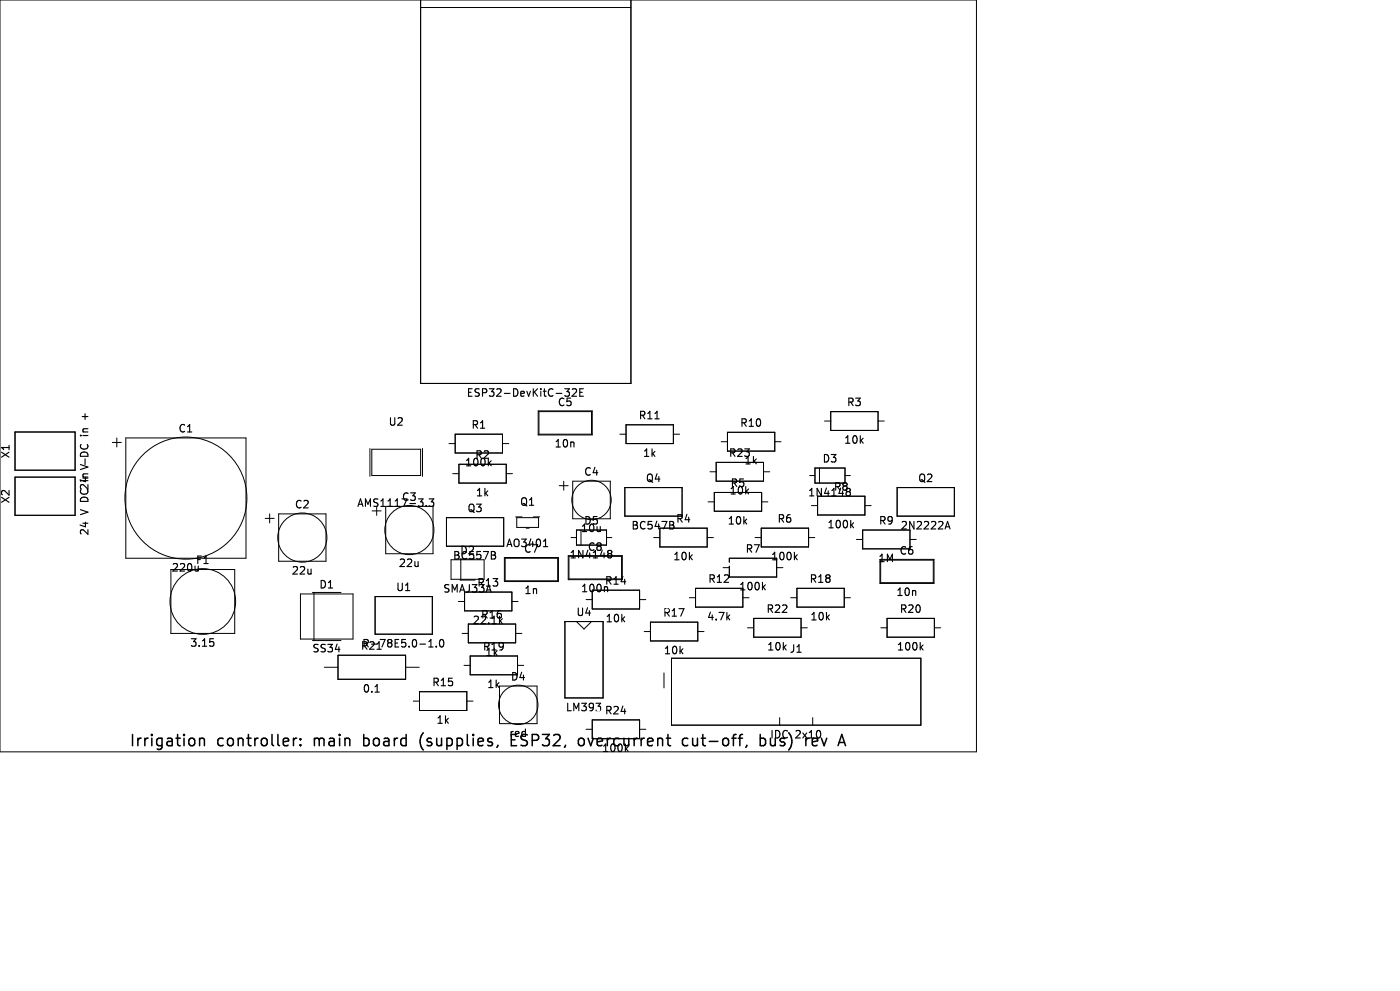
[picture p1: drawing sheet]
<svg xmlns="http://www.w3.org/2000/svg" width="420mm" height="297mm" viewBox="0 0 420 297" stroke-linecap="round" stroke-linejoin="round" font-family="sans-serif">
<defs><g id="words">
<g font-size="4.7">
<text x="38.6" y="224.3">Irrigation</text>
<text x="65" y="224.3">controller:</text>
<text x="94.5" y="224.3">main</text>
<text x="110" y="224.3">board</text>
<text x="127.6" y="224.3">(supplies,</text>
<text x="155.6" y="224.3">ESP32,</text>
<text x="176.6" y="224.3">overcurrent</text>
<text x="208.5" y="224.3">cut-off,</text>
<text x="232.3" y="224.3">bus)</text>
<text x="246.7" y="224.3">rev</text>
</g>
<g font-size="3.1">
<text x="139.7" y="119.4">ESP32-DevKitC-32E</text>
<text x="27" y="124.3" transform="rotate(-90 27 124.3)">+</text>
<text x="167.1" y="122.2">C5</text>
<text x="253.8" y="122.2">R3</text>
<text x="27" y="129.7" transform="rotate(-90 27 129.7)">in</text>
<text x="53.3" y="130.1">C1</text>
<text x="116.3" y="128">U2</text>
<text x="141.2" y="128.9">R1</text>
<text x="191.4" y="126.1">R11</text>
<text x="221.8" y="128.4">R10</text>
<text x="3.3" y="137.6" transform="rotate(-90 3.3 137.6)">X1</text>
<text x="142.3" y="138">R2</text>
<text x="166.1" y="134.6">10n</text>
<text x="192.6" y="137.4">1k</text>
<text x="218.4" y="137.4">R23</text>
<text x="253" y="133.5">10k</text>
<text x="139.2" y="140.2">100k</text>
<text x="175" y="143">C4</text>
<text x="246.5" y="139.1">D3</text>
<text x="27" y="147.2" transform="rotate(-90 27 147.2)">24 inV -DC</text>
<text x="142.5" y="149.2">1k</text>
<text x="193.5" y="144.9">Q4</text>
<text x="218.6" y="148.7">10k</text>
<text x="218.9" y="146.4">R5</text>
<text x="242.2" y="149.2">1N4148</text>
<text x="249.9" y="147.5">R8</text>
<text x="275.2" y="144.9">Q2</text>
<text x="3.3" y="151.1" transform="rotate(-90 3.3 151.1)">X2</text>
<text x="27" y="154.2" transform="rotate(-90 27 154.2)">V DC</text>
<text x="88.2" y="152.8">C2</text>
<text x="106.9" y="152.4">AMS1117-3.3</text>
<text x="120.3" y="150.6">C3</text>
<text x="140" y="154">Q3</text>
<text x="155.8" y="152">Q1</text>
<text x="27" y="160.7" transform="rotate(-90 27 160.7)">24</text>
<text x="174" y="159.9">10u</text>
<text x="175" y="157.7">D5</text>
<text x="189.2" y="159.1">BC547B</text>
<text x="202.6" y="157.1">R4</text>
<text x="218" y="157.7">10k</text>
<text x="233" y="157.1">R6</text>
<text x="248" y="158.8">100k</text>
<text x="263.4" y="157.7">R9</text>
<text x="269.9" y="159.1">2N2222A</text>
<text x="137.8" y="166.6">D2</text>
<text x="151.6" y="164.4">AO3401</text>
<text x="156.9" y="166.1">C7</text>
<text x="170.6" y="167.8">1N4148</text>
<text x="176.1" y="165.6">C8</text>
<text x="223.4" y="166.1">R7</text>
<text x="269.6" y="166.7">C6</text>
<text x="51.2" y="171.8">220u</text>
<text x="58.5" y="169.5">F1</text>
<text x="87.2" y="172.7">22u</text>
<text x="119.4" y="170.4">22u</text>
<text x="135.6" y="168.2">BC557B</text>
<text x="201.7" y="168.4">10k</text>
<text x="231.1" y="168.4">100k</text>
<text x="263.2" y="168.9">1M</text>
<text x="95.5" y="176.8">D1</text>
<text x="118.6" y="177.6">U1</text>
<text x="132.7" y="178.1">SMAJ33A</text>
<text x="142.9" y="176.3">R13</text>
<text x="157" y="178.5">1n</text>
<text x="174.1" y="178">100n</text>
<text x="181.2" y="175.7">R14</text>
<text x="212.2" y="175.1">R12</text>
<text x="221.5" y="177.4">100k</text>
<text x="242.6" y="175.1">R18</text>
<text x="268.6" y="179.1">10n</text>
<text x="144" y="185.8">R16</text>
<text x="172.7" y="185.1">U4</text>
<text x="229.7" y="184.2">R22</text>
<text x="269.7" y="184.2">R20</text>
<text x="141.5" y="187.5">22.1k</text>
<text x="181.4" y="187">10k</text>
<text x="211.9" y="186.4">4.7k</text>
<text x="242.8" y="186.4">10k</text>
<text x="56.8" y="194.3">3.15</text>
<text x="93.4" y="196">SS34</text>
<text x="108" y="195.2">R21</text>
<text x="108.4" y="194.5">R-78E5.0-1.0</text>
<text x="144.6" y="195.4">R19</text>
<text x="145.3" y="197.1">1k</text>
<text x="198.9" y="196.5">10k</text>
<text x="229.9" y="195.4">10k J1</text>
<text x="268.8" y="195.4">100k</text>
<text x="108.6" y="208">0.1</text>
<text x="129.4" y="206.1">R15</text>
<text x="145.9" y="206.7">1k</text>
<text x="153" y="204.4">D4</text>
<text x="181.2" y="214.6">R24</text>
<text x="130.7" y="217.4">1k</text>
<text x="152.5" y="221.3">red</text>
<text x="230.8" y="221.8">IDC</text>
<text x="238.6" y="221.8">2x10</text>
<text x="180.4" y="225.8">100k</text>
</g>
<g font-size="3.1" fill="#fff">
<text x="223.1" y="139.6">1k</text>
<text x="198.7" y="185.3">R17</text>
<text x="169.5" y="213.6">LM393</text>
</g>
</g></defs>
<g fill="none" stroke="#000" stroke-width=".34">
<path d="M169.4 116.5h1.4l-.7 .9 .6 .2v.9l-.3 .3-1-.3M171.7 116.7l.8-.2 .5 .6-1.4 1.7h1.4M173.9 117.6h.8M175 116.5h-1.1v2.3h1.1M24.1 130.5h.2M25.5 124v1.7M146.7 138.7l.6 .9M147.3 138.1l-.8 .9M196.5 125.5h1.3M127.9 151.6v.2M128.7 149.5h1.4l-.7 .9 .6 .2v1l-.3 .2-1-.2M201.7 156.3l.2 .1"/>
<path d="M201.9 157.2l-.2 .1 .3 .2M202.2 158.1l-.4 .4M254.7 146.4l.4 .4-.4 .5 .3 .2 .1 .7-.4 .4M255.4 157.3l.7 .9M256.1 156.7l-.9 .8M283.5 158.5l.8-2.2 .7 2.2M283.7 157.9h1.1M59.5 169.6v1.5M59.5 170.9l-.7 .2M148.2 165.3l.4 .4-.4 .7a.6 .6 0 0 1 .5 .5 .6 .6 0 0 1-.4 .6M163 163.8h1.3M163.4 161.9l.3-.3v2.2"/>
<path d="M182.3 176.2v1.1M182.5 165.8l.2 .1M182.5 165.1l.6-.1 .4 .2 .1 .3-.5 .4M182.7 165.9h.4M182.7 165.9l-.2 .1M183.1 165.9l.5 .4-.1 .7-.4 .2-.6-.1M229 175.9l.6 .9M229.6 175.3l-.9 .8M238.5 166.9l.7 .9M239.2 166.3l-.9 .8M63 191.4h1.1M63.7 192.3l.5 .4v.6l-.5 .4"/>
<path d="M128.6 193.9h1.3M128.6 192.3l.7-.6v2.2M130.9 193.7v.2M132.1 191.9l.3-.2a1.2 1.2 0 0 1 .8 1.1 1.2 1.2 0 0 1-.8 1.1l-.3-.2-.3-.7zM218.3 184.9l.6 .9M218.9 184.3l-.8 .9M276.3 193.9l.6 .9M276.9 193.3l-.8 .9M112.5 207.4h1.3M178.8 210.8h1.4l-.8 .8M180.1 211.8v1"/>
</g>
<g fill="none" stroke="#000" stroke-width=".3">
<path d="M189.3 0v114.9h-63.1v-114.9M0 0h292.9v225.3h-292.9zM126.2 2.3h63.1M4.5 129.5h18v11.4h-18zM33.7 132.6h2.7M35 131.3v2.7M37.7 131.3h36.1v36h-36.1zM111 134.4v8.3M111.5 134.6h14.7v7.9h-14.7zM126.7 134.4v8.3M134.7 132.9h1.8M136.5 130.1h14.2v5.7h-14.2z"/>
<path d="M137.7 139.1h14.2v5.7h-14.2zM150.7 132.9h1.9M161.4 123.1h16.3v7.3h-16.3zM161.7 123.4h15.7v6.7h-15.7zM185.9 130.1h1.9M187.8 127.3h14.2v5.6h-14.2zM202 130.1h1.9M214.9 138.6h14.1v5.6h-14.1zM216.4 132.4h1.8M218.2 129.6h14.2v5.6h-14.2zM232.4 132.4h1.9M247.3 126.2h1.9"/>
<path d="M249.2 123.4h14.2v5.6h-14.2zM263.4 126.2h1.9M4.5 143h18v11.4h-18zM79.5 155.4h2.7M80.9 154v2.7M83.6 154h14.2v14.2h-14.2zM113 151.8v2.7M115.7 151.8h14.2v14.2h-14.2zM133.9 155.1h17.2v8.6h-17.2zM135.8 142h1.9M151.9 142h1.8M154.7 154.9h1.9"/>
<path d="M155 155.1h6.6v3h-6.6zM157.8 158.3h.9M160 154.9h1.9M167.8 145.6h2.7M169.1 144.2v2.7M171.8 144.2h11.3v11.3h-11.3zM172.9 158.9h9.1v4.5h-9.1zM174.3 158.9v4.5M187.5 146.1h17.1v8.6h-17.1zM198 158.3h14.1v5.6h-14.1zM212.4 150.4h1.9M213 141.4h1.9"/>
<path d="M214.3 147.6h14.2v5.6h-14.2zM228.4 158.3h14.2v5.6h-14.2zM228.5 150.4h1.9M229 141.4h1.9M242.9 142.5h1.6M243.4 151.5h1.9M244.5 140.3h9v4.5h-9zM245.3 148.7h14.2v5.7h-14.2zM245.8 140.3v4.5M253.5 142.5h1.6M258.8 158.9h14.2v5.6h-14.2zM259.5 151.5h1.8"/>
<path d="M269.1 146.1h17.2v8.6h-17.2zM51.3 170.7h19.1v19.1h-19.1zM90.1 178h15.8v13.5h-15.8zM93.7 177.6h8.6M94.2 177.6v14.4M112.5 178.8h17.2v11.3h-17.2zM135.3 167.8h9.9v5.8h-9.9zM138 173.8h4.5M138.2 167.5v6.3M139.4 177.4h14.2v5.7h-14.2zM151.3 167.1h16.2v7.2h-16.2zM151.5 167.3h15.8v6.8h-15.8z"/>
<path d="M170.5 166.5h16.2v7.2h-16.2zM170.7 166.7h15.8v6.8h-15.8zM171.3 161.1h1.6M175.8 179.7h1.9M177.7 176.9h14.2v5.6h-14.2zM182 161.1h1.6M191.9 179.7h1.8M196.1 161.1h1.9M206.8 179.1h1.9M208.7 176.3h14.2v5.7h-14.2zM212.1 161.1h1.9M216.9 170.1h1.9"/>
<path d="M218.8 167.3h14.2v5.6h-14.2zM222.9 179.1h1.8M226.5 161.1h1.9M233 170.1h1.9M237.2 179.1h1.9M239.1 176.3h14.2v5.7h-14.2zM242.6 161.1h1.8M253.3 179.1h1.8M256.9 161.7h1.9M264 167.6h16.2v7.3h-16.2zM264.2 167.9h15.8v6.7h-15.8zM273 161.7h1.9"/>
<path d="M93.7 192h8.6M97.3 200h4.1M101.4 196.4h20.3v7.2h-20.3zM121.7 200h4.1M137.5 180.3h1.9M138.6 189.8h1.9M139.2 199.4h1.9M140.5 187h14.2v5.7h-14.2zM141.1 196.6h14.2v5.6h-14.2zM153.6 180.3h1.8M154.7 189.8h1.9M155.3 199.4h1.8"/>
<path d="M169.5 186.3h11.4v22.9h-11.4zM172.9 186.3l2.3 2.2 2.2-2.2M193.3 189.3h1.8M195.1 186.5h14.2v5.6h-14.2zM201.4 197.3h74.9v20h-74.9zM209.3 189.3h1.9M224.2 188.1h1.9M226.1 185.3h14.2v5.7h-14.2zM240.3 188.1h1.9M264.2 188.1h1.9M266.1 185.3h14.2v5.7h-14.2zM280.3 188.1h1.9"/>
<path d="M124 210.1h1.8M125.8 207.3h14.2v5.6h-14.2zM140 210.1h1.9M149.8 205.6h11.3v11.3h-11.3zM175.8 218.6h1.9M177.7 215.8h14.2v5.6h-14.2zM191.9 218.6h1.8M199.2 201.7v4.5M233.9 215.1v2.2M243.8 215.1v2.2"/>
<circle cx="55.8" cy="149.3" r="18.3"/>
<circle cx="122.8" cy="158.9" r="7.4"/>
<circle cx="177.4" cy="149.8" r="5.9"/>
<circle cx="90.7" cy="161.1" r="7.4"/>
<circle cx="60.8" cy="180.3" r="9.8"/>
<circle cx="155.5" cy="211.2" r="5.9"/>
</g>
<g fill="none" stroke="#000" stroke-width=".45">
<path d="M58.3 221.6l.1 .3-.1 1.3M59.9 221.2v2.3M59.9 221.6a.84 .84 0 0 1 1.4 .1v1.8M88 221.2v2.3M89 221.2l-.6 .2-.4 .5M90.1 223.2l.2 .1-.2 .2M90.1 223.2l-.1 .1 .1 .2M90.1 221.4v.3M90.1 223.2v.3M90.1 221.4l.2 .2-.2 .1M90.1 221.4l-.1 .2 .1 .1M126.3 220.6a4 4 0 0 0 0 3.2"/>
<path d="M149.4 223.3l-.4 .7M153.4 220.1v3.4h1.6M175.1 221.6a.92 .92 0 0 0-.9-.4 .92 .92 0 0 0-.7 .7v.9a.92 .92 0 0 0 .7 .7 .92 .92 0 0 0 .9-.3M206.3 221.4l-.9-.2-.7 .7v.9l.3 .5 .4 .2 .9-.2M228.1 221.4l.9-.2 .7 .7v.9l-.3 .5-.4 .2-.9-.2M228.1 220.1v3.4M243.7 221.7l.1 1.6 .4 .2 .9-.2M251.4 223.5l1.1-3.4 1.2 3.4"/>
</g>
<g fill="#fff" stroke="#fff" stroke-width=".3">
<circle cx="162.1" cy="185.2" r=".39"/>
<circle cx="202" cy="187.6" r=".39"/>
<circle cx="203.8" cy="147.9" r=".39"/>
<circle cx="218.6" cy="169.1" r=".39"/>
<circle cx="203.4" cy="174.4" r=".39"/>
<circle cx="129.1" cy="7.1" r=".39"/>
<circle cx="129.1" cy="12.8" r=".39"/>
<circle cx="129.1" cy="18.5" r=".39"/>
<circle cx="129.1" cy="24.2" r=".39"/>
<circle cx="129.1" cy="30" r=".39"/>
<circle cx="129.1" cy="35.7" r=".39"/>
<circle cx="129.1" cy="41.4" r=".39"/>
<circle cx="129.1" cy="47.1" r=".39"/>
<circle cx="129.1" cy="52.9" r=".39"/>
<circle cx="129.1" cy="58.6" r=".39"/>
<circle cx="129.1" cy="64.3" r=".39"/>
<circle cx="129.1" cy="70" r=".39"/>
<circle cx="129.1" cy="75.8" r=".39"/>
<circle cx="129.1" cy="81.5" r=".39"/>
<circle cx="129.1" cy="87.2" r=".39"/>
<circle cx="129.1" cy="92.9" r=".39"/>
<circle cx="129.1" cy="98.6" r=".39"/>
<circle cx="129.1" cy="104.4" r=".39"/>
<circle cx="129.1" cy="110.1" r=".39"/>
<circle cx="186.3" cy="7.1" r=".39"/>
<circle cx="186.3" cy="12.8" r=".39"/>
<circle cx="186.3" cy="18.5" r=".39"/>
<circle cx="186.3" cy="24.2" r=".39"/>
<circle cx="186.3" cy="30" r=".39"/>
<circle cx="186.3" cy="35.7" r=".39"/>
<circle cx="186.3" cy="41.4" r=".39"/>
<circle cx="186.3" cy="47.1" r=".39"/>
<circle cx="186.3" cy="52.9" r=".39"/>
<circle cx="186.3" cy="58.6" r=".39"/>
<circle cx="186.3" cy="64.3" r=".39"/>
<circle cx="186.3" cy="70" r=".39"/>
<circle cx="186.3" cy="75.8" r=".39"/>
<circle cx="186.3" cy="81.5" r=".39"/>
<circle cx="186.3" cy="87.2" r=".39"/>
<circle cx="186.3" cy="92.9" r=".39"/>
<circle cx="186.3" cy="98.6" r=".39"/>
<circle cx="186.3" cy="104.4" r=".39"/>
<circle cx="186.3" cy="110.1" r=".39"/>
<circle cx="13.5" cy="135.2" r=".39"/>
<circle cx="13.5" cy="148.7" r=".39"/>
<circle cx="213.1" cy="204.4" r=".39"/>
<circle cx="213.1" cy="210.2" r=".39"/>
<circle cx="218.8" cy="204.4" r=".39"/>
<circle cx="218.8" cy="210.2" r=".39"/>
<circle cx="224.5" cy="204.4" r=".39"/>
<circle cx="224.5" cy="210.2" r=".39"/>
<circle cx="230.3" cy="204.4" r=".39"/>
<circle cx="230.3" cy="210.2" r=".39"/>
<circle cx="236" cy="204.4" r=".39"/>
<circle cx="236" cy="210.2" r=".39"/>
<circle cx="241.7" cy="204.4" r=".39"/>
<circle cx="241.7" cy="210.2" r=".39"/>
<circle cx="247.4" cy="204.4" r=".39"/>
<circle cx="247.4" cy="210.2" r=".39"/>
<circle cx="253.2" cy="204.4" r=".39"/>
<circle cx="253.2" cy="210.2" r=".39"/>
<circle cx="258.9" cy="204.4" r=".39"/>
<circle cx="258.9" cy="210.2" r=".39"/>
<circle cx="264.6" cy="204.4" r=".39"/>
<circle cx="264.6" cy="210.2" r=".39"/>
<circle cx="47.3" cy="149.3" r=".39"/>
<circle cx="64.2" cy="149.3" r=".39"/>
<circle cx="166.6" cy="189.1" r=".39"/>
<circle cx="166.6" cy="194.9" r=".39"/>
<circle cx="166.6" cy="200.6" r=".39"/>
<circle cx="166.6" cy="206.3" r=".39"/>
<circle cx="183.8" cy="206.3" r=".39"/>
<circle cx="183.8" cy="200.6" r=".39"/>
<circle cx="183.8" cy="194.9" r=".39"/>
<circle cx="183.8" cy="189.1" r=".39"/>
<circle cx="55.1" cy="180.3" r=".39"/>
<circle cx="66.6" cy="180.3" r=".39"/>
<circle cx="94.4" cy="200" r=".39"/>
<circle cx="128.7" cy="200" r=".39"/>
<circle cx="87.9" cy="161.1" r=".39"/>
<circle cx="93.5" cy="161.1" r=".39"/>
<circle cx="120" cy="158.9" r=".39"/>
<circle cx="125.6" cy="158.9" r=".39"/>
<circle cx="115.4" cy="186.5" r=".39"/>
<circle cx="121.1" cy="186.5" r=".39"/>
<circle cx="126.8" cy="186.5" r=".39"/>
<circle cx="132.2" cy="132.9" r=".39"/>
<circle cx="155.1" cy="132.9" r=".39"/>
<circle cx="133.3" cy="142" r=".39"/>
<circle cx="156.2" cy="142" r=".39"/>
<circle cx="183.5" cy="130.1" r=".39"/>
<circle cx="206.4" cy="130.1" r=".39"/>
<circle cx="213.9" cy="132.4" r=".39"/>
<circle cx="236.8" cy="132.4" r=".39"/>
<circle cx="136.1" cy="189.8" r=".39"/>
<circle cx="159" cy="189.8" r=".39"/>
<circle cx="244.9" cy="126.2" r=".39"/>
<circle cx="267.8" cy="126.2" r=".39"/>
<circle cx="193.6" cy="161.1" r=".39"/>
<circle cx="216.5" cy="161.1" r=".39"/>
<circle cx="209.9" cy="150.4" r=".39"/>
<circle cx="232.8" cy="150.4" r=".39"/>
<circle cx="224" cy="161.1" r=".39"/>
<circle cx="246.9" cy="161.1" r=".39"/>
<circle cx="214.4" cy="170.1" r=".39"/>
<circle cx="237.3" cy="170.1" r=".39"/>
<circle cx="240.9" cy="151.5" r=".39"/>
<circle cx="263.8" cy="151.5" r=".39"/>
<circle cx="254.4" cy="161.7" r=".39"/>
<circle cx="277.3" cy="161.7" r=".39"/>
<circle cx="121.5" cy="210.1" r=".39"/>
<circle cx="144.4" cy="210.1" r=".39"/>
<circle cx="135" cy="180.3" r=".39"/>
<circle cx="157.9" cy="180.3" r=".39"/>
<circle cx="136.7" cy="199.4" r=".39"/>
<circle cx="159.6" cy="199.4" r=".39"/>
<circle cx="173.3" cy="179.7" r=".39"/>
<circle cx="196.2" cy="179.7" r=".39"/>
<circle cx="190.8" cy="189.3" r=".39"/>
<circle cx="213.7" cy="189.3" r=".39"/>
<circle cx="204.3" cy="179.1" r=".39"/>
<circle cx="227.2" cy="179.1" r=".39"/>
<circle cx="221.8" cy="188.1" r=".39"/>
<circle cx="244.7" cy="188.1" r=".39"/>
<circle cx="261.8" cy="188.1" r=".39"/>
<circle cx="284.7" cy="188.1" r=".39"/>
<circle cx="234.7" cy="179.1" r=".39"/>
<circle cx="257.6" cy="179.1" r=".39"/>
<circle cx="210.5" cy="141.4" r=".39"/>
<circle cx="233.4" cy="141.4" r=".39"/>
<circle cx="173.3" cy="218.6" r=".39"/>
<circle cx="196.2" cy="218.6" r=".39"/>
<circle cx="136.8" cy="159.4" r=".39"/>
<circle cx="142.5" cy="159.4" r=".39"/>
<circle cx="148.2" cy="159.4" r=".39"/>
<circle cx="272" cy="150.4" r=".39"/>
<circle cx="277.7" cy="150.4" r=".39"/>
<circle cx="283.4" cy="150.4" r=".39"/>
<circle cx="190.3" cy="150.4" r=".39"/>
<circle cx="196" cy="150.4" r=".39"/>
<circle cx="201.8" cy="150.4" r=".39"/>
<circle cx="175.2" cy="149.8" r=".39"/>
<circle cx="179.7" cy="149.8" r=".39"/>
<circle cx="152.6" cy="211.2" r=".39"/>
<circle cx="158.3" cy="211.2" r=".39"/>
<circle cx="163.8" cy="126.7" r=".39"/>
<circle cx="175.3" cy="126.7" r=".39"/>
<circle cx="153.7" cy="170.7" r=".39"/>
<circle cx="165.1" cy="170.7" r=".39"/>
<circle cx="266.4" cy="171.3" r=".39"/>
<circle cx="277.8" cy="171.3" r=".39"/>
<circle cx="172.8" cy="170.1" r=".39"/>
<circle cx="184.3" cy="170.1" r=".39"/>
<circle cx="240.4" cy="142.5" r=".39"/>
<circle cx="257.6" cy="142.5" r=".39"/>
<circle cx="168.9" cy="161.1" r=".39"/>
<circle cx="186" cy="161.1" r=".39"/>
</g>
<use href="#words"/>
</svg>
